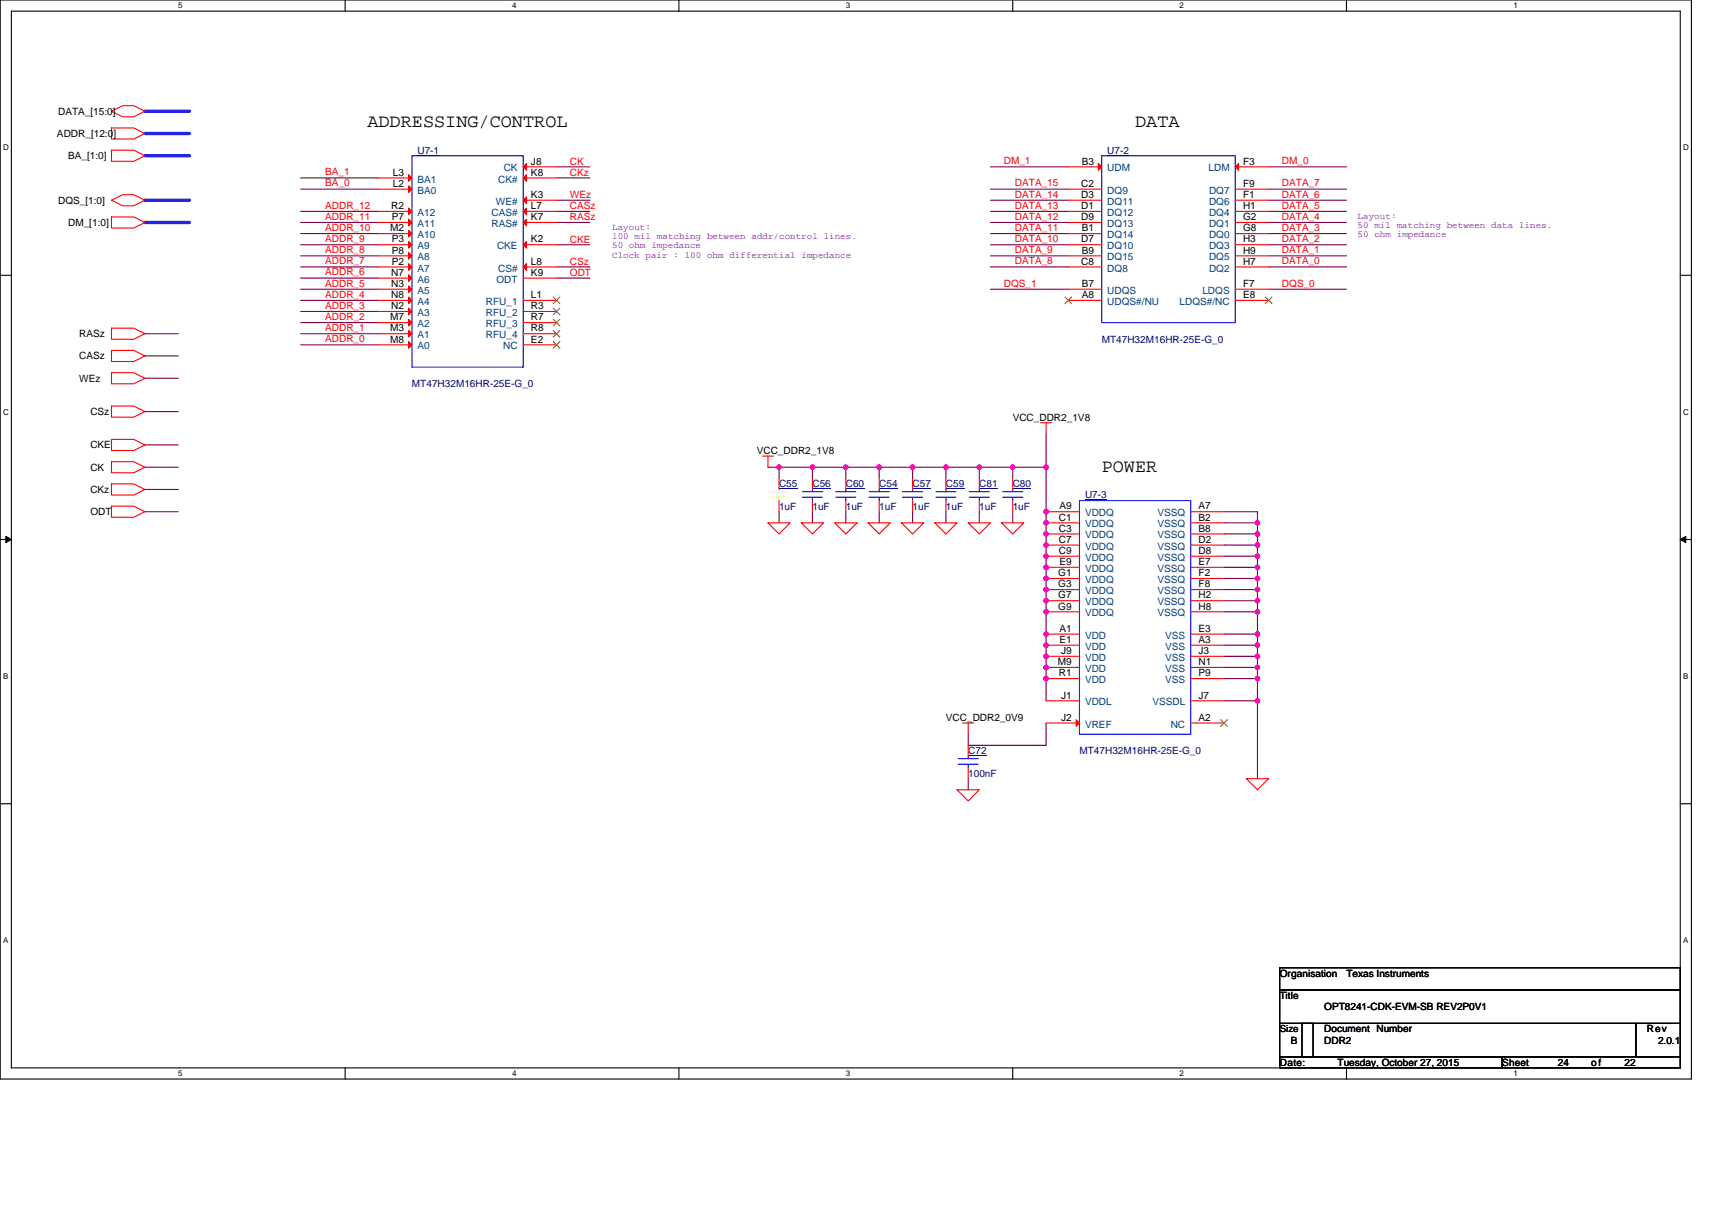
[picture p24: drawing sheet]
<svg xmlns="http://www.w3.org/2000/svg" width="297mm" height="210mm" viewBox="0 0 297 210" stroke-linecap="round" stroke-linejoin="round" font-family="sans-serif">
<defs><g id="words">
<g font-size="3.2">
<text x="63.7" y="22">ADDRESSING/CONTROL</text>
<text x="196.9" y="22">DATA</text>
<text x="191.2" y="81.8">POWER</text>
</g>
<g font-size="1.7">
<text x="9.9" y="23.8">ADDR_[12:0]</text>
<text x="10.1" y="19.9">DATA_[15:0]</text>
<text x="11.8" y="27.6">BA_[1:0]</text>
<text x="92.1" y="28.6">J8</text>
<text x="187.7" y="28.6">B3</text>
<text x="215.7" y="28.6">F3</text>
<text x="10.1" y="35.3">DQS_[1:0]</text>
<text x="68.2" y="32.4">L2</text>
<text x="68.2" y="30.5">L3</text>
<text x="92.1" y="30.5">K8</text>
<text x="92.1" y="34.4">K3</text>
<text x="187.6" y="34.4">D3</text>
<text x="187.6" y="32.4">C2</text>
<text x="215.7" y="34.4">F1</text>
<text x="215.7" y="32.4">F9</text>
<text x="11.8" y="39.2">DM_[1:0]</text>
<text x="67.7" y="40.1">M2</text>
<text x="67.9" y="36.3">R2</text>
<text x="68" y="38.2">P7</text>
<text x="92.1" y="38.2">K7</text>
<text x="92.1" y="36.3">L7</text>
<text x="187.6" y="38.2">D9</text>
<text x="187.6" y="36.3">D1</text>
<text x="187.7" y="40.1">B1</text>
<text x="215.7" y="38.2">G2</text>
<text x="215.7" y="40.1">G8</text>
<text x="215.7" y="36.3">H1</text>
<text x="67.9" y="47.9">N7</text>
<text x="68" y="45.9">P2</text>
<text x="68" y="42.1">P3</text>
<text x="68" y="44">P8</text>
<text x="92.1" y="42.1">K2</text>
<text x="92.1" y="45.9">L8</text>
<text x="92.1" y="47.9">K9</text>
<text x="187.6" y="45.9">C8</text>
<text x="187.6" y="42.1">D7</text>
<text x="187.7" y="44">B9</text>
<text x="215.7" y="44">H9</text>
<text x="215.7" y="45.9">H7</text>
<text x="215.7" y="42.1">H3</text>
<text x="67.9" y="53.7">N2</text>
<text x="67.9" y="49.8">N3</text>
<text x="67.9" y="51.7">N8</text>
<text x="92.1" y="51.7">L1</text>
<text x="92.1" y="53.7">R3</text>
<text x="187.7" y="49.8">B7</text>
<text x="187.7" y="51.7">A8</text>
<text x="215.7" y="49.8">F7</text>
<text x="215.7" y="51.7">E8</text>
<text x="13.7" y="58.5">RASz</text>
<text x="67.7" y="57.5">M3</text>
<text x="67.7" y="55.6">M7</text>
<text x="67.7" y="59.5">M8</text>
<text x="92.1" y="55.6">R7</text>
<text x="92.1" y="57.5">R8</text>
<text x="92.1" y="59.5">E2</text>
<text x="13.7" y="62.4">CASz</text>
<text x="13.7" y="66.2">WEz</text>
<text x="15.7" y="72">CSz</text>
<text x="15.7" y="77.8">CKE</text>
<text x="175.7" y="73">VCC_DDR2_1V8</text>
<text x="15.7" y="81.7">CK</text>
<text x="131.3" y="78.8">VCC_DDR2_1V8</text>
<text x="15.7" y="85.5">CKz</text>
<text x="15.7" y="89.4">ODT</text>
<text x="183.8" y="88.4">A9</text>
<text x="208" y="88.4">A7</text>
<text x="183.7" y="90.3">C1</text>
<text x="183.7" y="92.3">C3</text>
<text x="183.7" y="94.2">C7</text>
<text x="208" y="90.3">B2</text>
<text x="208" y="92.3">B8</text>
<text x="208" y="94.2">D2</text>
<text x="183.6" y="100">G1</text>
<text x="183.6" y="101.9">G3</text>
<text x="183.7" y="96.1">C9</text>
<text x="183.8" y="98.1">E9</text>
<text x="208" y="96.1">D8</text>
<text x="208" y="98.1">E7</text>
<text x="208" y="100">F2</text>
<text x="208" y="101.9">F8</text>
<text x="183.6" y="103.9">G7</text>
<text x="183.6" y="105.8">G9</text>
<text x="208" y="103.9">H2</text>
<text x="208" y="105.8">H8</text>
<text x="183.8" y="109.6">A1</text>
<text x="183.8" y="111.6">E1</text>
<text x="184.1" y="113.5">J9</text>
<text x="208" y="111.6">A3</text>
<text x="208" y="109.6">E3</text>
<text x="208" y="113.5">J3</text>
<text x="183.5" y="115.4">M9</text>
<text x="183.7" y="117.4">R1</text>
<text x="208" y="115.4">N1</text>
<text x="208" y="117.4">P9</text>
<text x="164.1" y="125.1">VCC_DDR2_0V9</text>
<text x="184.1" y="121.2">J1</text>
<text x="184.1" y="125.1">J2</text>
<text x="208" y="121.2">J7</text>
<text x="208" y="125.1">A2</text>
<text x="222" y="169.5">Organisation</text>
<text x="222" y="173.4">Title</text>
<text x="233.6" y="169.5">Texas Instruments</text>
<text x="222" y="179.1">Size</text>
<text x="229.8" y="179.2">Document Number</text>
<text x="229.8" y="175.3">OPT8241-CDK-EVM-SB REV2P0V1</text>
<text x="285.7" y="179.2">Rev</text>
<text x="222" y="184.9">Date:</text>
<text x="224" y="181.1">B</text>
<text x="229.8" y="181.1">DDR2</text>
<text x="232.1" y="184.9">Tuesday, October 27, 2015</text>
<text x="260.6" y="184.9">Sheet</text>
<text x="270.3" y="184.9">24</text>
<text x="276.1" y="184.9">of</text>
<text x="281.9" y="184.9">22</text>
<text x="287.7" y="181.1">2.0.1</text>
</g>
<g font-size="1.7" fill="#000080">
<text x="72.4" y="26.7">U7-1</text>
<text x="192.1" y="26.7">U7-2</text>
<text x="191.2" y="59.5">MT47H32M16HR-25E-G_0</text>
<text x="71.5" y="67.2">MT47H32M16HR-25E-G_0</text>
<text x="135.2" y="84.6">C55</text>
<text x="135.2" y="88.4">1uF</text>
<text x="141" y="84.6">C56</text>
<text x="141" y="88.4">1uF</text>
<text x="146.8" y="84.6">C60</text>
<text x="146.8" y="88.4">1uF</text>
<text x="152.5" y="84.6">C54</text>
<text x="152.5" y="88.4">1uF</text>
<text x="158.3" y="84.6">C57</text>
<text x="158.3" y="88.4">1uF</text>
<text x="164.1" y="84.6">C59</text>
<text x="164.1" y="88.4">1uF</text>
<text x="169.9" y="84.6">C81</text>
<text x="169.9" y="88.4">1uF</text>
<text x="175.7" y="84.6">C80</text>
<text x="175.7" y="88.4">1uF</text>
<text x="188.3" y="86.5">U7-3</text>
<text x="168" y="130.9">C72</text>
<text x="187.3" y="130.9">MT47H32M16HR-25E-G_0</text>
<text x="168" y="134.8">100nF</text>
</g>
<g font-size="1.7" fill="#004080">
<text x="87.4" y="29.7">CK</text>
<text x="192.1" y="29.7">UDM</text>
<text x="209.7" y="29.7">LDM</text>
<text x="72.4" y="33.6">BA0</text>
<text x="72.4" y="31.7">BA1</text>
<text x="86" y="35.5">WE#</text>
<text x="86.4" y="31.7">CK#</text>
<text x="192.1" y="35.5">DQ11</text>
<text x="192.1" y="33.6">DQ9</text>
<text x="209.8" y="35.5">DQ6</text>
<text x="209.8" y="33.6">DQ7</text>
<text x="72.4" y="41.3">A10</text>
<text x="72.4" y="39.4">A11</text>
<text x="72.4" y="37.5">A12</text>
<text x="85.3" y="39.4">RAS#</text>
<text x="85.3" y="37.5">CAS#</text>
<text x="192.1" y="39.4">DQ13</text>
<text x="192.1" y="41.3">DQ14</text>
<text x="192.1" y="37.5">DQ12</text>
<text x="209.8" y="39.4">DQ1</text>
<text x="209.8" y="41.3">DQ0</text>
<text x="209.8" y="37.5">DQ4</text>
<text x="72.4" y="47.1">A7</text>
<text x="72.4" y="43.3">A9</text>
<text x="72.4" y="45.2">A8</text>
<text x="86.2" y="43.3">CKE</text>
<text x="86.4" y="47.1">CS#</text>
<text x="192.1" y="45.2">DQ15</text>
<text x="192.1" y="47.1">DQ8</text>
<text x="192.1" y="43.3">DQ10</text>
<text x="209.8" y="45.2">DQ5</text>
<text x="209.8" y="47.1">DQ2</text>
<text x="209.8" y="43.3">DQ3</text>
<text x="72.4" y="51">A5</text>
<text x="72.4" y="49">A6</text>
<text x="72.4" y="52.9">A4</text>
<text x="84.3" y="52.9">RFU_1</text>
<text x="86.1" y="49">ODT</text>
<text x="192.1" y="51">UDQS</text>
<text x="192.1" y="52.9">UDQS#/NU</text>
<text x="204.7" y="52.9">LDQS#/NC</text>
<text x="208.6" y="51">LDQS</text>
<text x="72.4" y="58.7">A1</text>
<text x="72.4" y="56.8">A2</text>
<text x="72.4" y="54.8">A3</text>
<text x="84.3" y="54.8">RFU_2</text>
<text x="84.3" y="56.8">RFU_3</text>
<text x="84.3" y="58.7">RFU_4</text>
<text x="72.4" y="60.6">A0</text>
<text x="87.3" y="60.6">NC</text>
<text x="188.3" y="89.6">VDDQ</text>
<text x="200.8" y="89.6">VSSQ</text>
<text x="188.3" y="91.5">VDDQ</text>
<text x="188.3" y="93.4">VDDQ</text>
<text x="188.3" y="95.4">VDDQ</text>
<text x="200.8" y="91.5">VSSQ</text>
<text x="200.8" y="93.4">VSSQ</text>
<text x="200.8" y="95.4">VSSQ</text>
<text x="188.3" y="97.3">VDDQ</text>
<text x="188.3" y="99.2">VDDQ</text>
<text x="188.3" y="101.2">VDDQ</text>
<text x="200.8" y="97.3">VSSQ</text>
<text x="200.8" y="99.2">VSSQ</text>
<text x="200.8" y="101.2">VSSQ</text>
<text x="188.3" y="103.1">VDDQ</text>
<text x="188.3" y="105">VDDQ</text>
<text x="188.3" y="107">VDDQ</text>
<text x="200.8" y="103.1">VSSQ</text>
<text x="200.8" y="105">VSSQ</text>
<text x="200.8" y="107">VSSQ</text>
<text x="188.3" y="110.8">VDD</text>
<text x="188.3" y="112.7">VDD</text>
<text x="202.2" y="112.7">VSS</text>
<text x="202.2" y="110.8">VSS</text>
<text x="188.3" y="114.7">VDD</text>
<text x="188.3" y="116.6">VDD</text>
<text x="188.3" y="118.5">VDD</text>
<text x="202.2" y="114.7">VSS</text>
<text x="202.2" y="116.6">VSS</text>
<text x="202.2" y="118.5">VSS</text>
<text x="188.3" y="122.4">VDDL</text>
<text x="199.9" y="122.4">VSSDL</text>
<text x="188.3" y="126.3">VREF</text>
<text x="203.1" y="126.3">NC</text>
</g>
<g font-size="1.7" fill="#f00">
<text x="98.9" y="28.6">CK</text>
<text x="174.2" y="28.5">DM_1</text>
<text x="222.4" y="28.5">DM_0</text>
<text x="56.4" y="32.4">BA_0</text>
<text x="56.4" y="30.4">BA_1</text>
<text x="98.9" y="34.4">WEz</text>
<text x="98.9" y="30.5">CKz</text>
<text x="176.1" y="32.4">DATA_15</text>
<text x="176.1" y="34.3">DATA_14</text>
<text x="222.4" y="32.4">DATA_7</text>
<text x="222.4" y="34.3">DATA_6</text>
<text x="56.4" y="36.2">ADDR_12</text>
<text x="56.4" y="38.1">ADDR_11</text>
<text x="56.4" y="40.1">ADDR_10</text>
<text x="98.9" y="36.3">CASz</text>
<text x="98.9" y="38.2">RASz</text>
<text x="176.1" y="40.1">DATA_11</text>
<text x="176.1" y="38.1">DATA_12</text>
<text x="176.1" y="36.2">DATA_13</text>
<text x="222.4" y="36.2">DATA_5</text>
<text x="222.4" y="40.1">DATA_3</text>
<text x="222.4" y="38.1">DATA_4</text>
<text x="56.4" y="42">ADDR_9</text>
<text x="56.4" y="43.9">ADDR_8</text>
<text x="56.4" y="45.9">ADDR_7</text>
<text x="56.4" y="47.8">ADDR_6</text>
<text x="98.9" y="45.9">CSz</text>
<text x="98.9" y="47.9">ODT</text>
<text x="98.9" y="42.1">CKE</text>
<text x="176.1" y="45.9">DATA_8</text>
<text x="176.1" y="42">DATA_10</text>
<text x="176.1" y="43.9">DATA_9</text>
<text x="222.4" y="43.9">DATA_1</text>
<text x="222.4" y="42">DATA_2</text>
<text x="222.4" y="45.9">DATA_0</text>
<text x="56.4" y="49.7">ADDR_5</text>
<text x="56.4" y="51.7">ADDR_4</text>
<text x="56.4" y="53.6">ADDR_3</text>
<text x="174.2" y="49.7">DQS_1</text>
<text x="222.4" y="49.7">DQS_0</text>
<text x="56.4" y="55.5">ADDR_2</text>
<text x="56.4" y="57.5">ADDR_1</text>
<text x="56.4" y="59.4">ADDR_0</text>
</g>
<g font-size="1.6" fill="#8000ff">
<text x="106.2" y="39.9">Layout:</text>
<text x="106.2" y="41.5">100 mil matching between addr/control lines.</text>
<text x="235.6" y="38">Layout:</text>
<text x="235.6" y="39.6">50 mil matching between data lines.</text>
<text x="235.6" y="41.2">50 ohm impedance</text>
<text x="106.2" y="43.1">50 ohm impedance</text>
<text x="106.2" y="44.7">Clock pair : 100 ohm differential impedance</text>
</g>
<g font-size="1.4">
<text x="30.9" y="1.4">5</text>
<text x="88.8" y="1.4">4</text>
<text x="146.8" y="1.4">3</text>
<text x="204.7" y="1.4">2</text>
<text x="262.6" y="1.4">1</text>
<text x=".5" y="26.1">D</text>
<text x="292" y="26.1">D</text>
<text x=".5" y="71.9">C</text>
<text x="292" y="71.9">C</text>
<text x=".5" y="117.8">B</text>
<text x="292" y="117.8">B</text>
<text x=".5" y="163.6">A</text>
<text x="292" y="163.6">A</text>
<text x="30.9" y="186.8">5</text>
<text x="88.8" y="186.8">4</text>
<text x="146.8" y="186.8">3</text>
<text x="204.7" y="186.8">2</text>
<text x="262.6" y="186.8">1</text>
</g>
</g></defs>
<path d="M0 0h293.5v187.3h-293.5zM2 1.9h289.5v183.4h-289.5z" fill="none" stroke="#000" stroke-width=".19"/>
<g fill="#fff">
<path d="M30.9 .2h.8v1.5h-.8z"/>
<path d="M30.9 185.5h.8v1.6h-.8z"/>
</g>
<path d="M59.9 0v1.9M59.9 185.3v2" fill="none" stroke="#000" stroke-width=".19"/>
<g fill="#fff">
<path d="M88.8 .2h.8v1.5h-.8z"/>
<path d="M88.8 185.5h.8v1.6h-.8z"/>
</g>
<path d="M117.8 0v1.9M117.8 185.3v2" fill="none" stroke="#000" stroke-width=".19"/>
<g fill="#fff">
<path d="M146.8 .2h.7v1.5h-.7z"/>
<path d="M146.8 185.5h.7v1.6h-.7z"/>
</g>
<path d="M175.7 0v1.9M175.7 185.3v2" fill="none" stroke="#000" stroke-width=".19"/>
<g fill="#fff">
<path d="M204.7 .2h.7v1.5h-.7z"/>
<path d="M204.7 185.5h.7v1.6h-.7z"/>
</g>
<path d="M233.6 0v1.9M233.6 185.3v2" fill="none" stroke="#000" stroke-width=".19"/>
<g fill="#fff">
<path d="M262.6 .2h.7v1.5h-.7z"/>
<path d="M262.6 185.5h.7v1.6h-.7z"/>
<path d="M.5 24.9h1v1.5h-1z"/>
<path d="M292 24.9h1v1.5h-1z"/>
<path d="M.5 70.7h1v1.5h-1z"/>
<path d="M292 70.7h1v1.5h-1z"/>
</g>
<path d="M0 47.8h2M291.5 47.8h2" fill="none" stroke="#000" stroke-width=".19"/>
<g fill="#fff">
<path d="M.5 116.6h1v1.5h-1z"/>
<path d="M292 116.6h.9v1.5h-.9z"/>
</g>
<path d="M0 93.6h2M291.5 93.6h2" fill="none" stroke="#000" stroke-width=".19"/>
<path d="M1 93.1l1 .5-1 .6zM291.5 93.6l1-.5v1.1z" fill="#000" stroke="#000" stroke-width=".17"/>
<g fill="#fff">
<path d="M.5 162.4h1v1.5h-1z"/>
<path d="M292 162.4h.9v1.5h-.9z"/>
</g>
<path d="M0 139.5h2M291.5 139.5h2M222 168h69.5v3.8h-69.5zM222 171.8h69.5v5.8h-69.5zM222 177.6h5.8v5.8h-5.8zM225.9 177.6h57.9v5.8h-57.9zM283.8 177.6h7.7v5.8h-7.7zM222 183.4h38.6v1.9h-38.6zM260.6 183.4h30.9v1.9h-30.9z" fill="none" stroke="#000" stroke-width=".19"/>
<path d="M25.1 19.3h7.8M25.1 23.2h7.8M25.1 27h7.8M25.1 34.7h7.8M25.1 38.6h7.8" fill="none" stroke="#00f" stroke-width=".58"/>
<g fill="none" stroke="#800040" stroke-width=".19">
<path d="M52.2 36.7h13.5M52.2 38.6h13.5M52.2 30.9h13.5M52.2 32.8h13.5M96.6 34.7h5.8M96.6 36.7h5.8M96.6 38.6h5.8M96.6 29h5.8M96.6 30.9h5.8M171.8 29h13.6M171.8 32.8h13.6M171.8 34.7h13.6"/>
<path d="M171.8 38.6h13.6M171.8 36.7h13.6M220.1 29h13.5M220.1 32.8h13.5M220.1 36.7h13.5M220.1 34.7h13.5M220.1 38.6h13.5M25.1 57.9h5.8M52.2 40.5h13.5M52.2 42.5h13.5M52.2 44.4h13.5M52.2 46.3h13.5"/>
<path d="M52.2 48.3h13.5M52.2 50.2h13.5M52.2 52.1h13.5M52.2 54.1h13.5M52.2 56h13.5M52.2 57.9h13.5M52.2 59.8h13.5M96.6 46.3h5.8M96.6 48.3h5.8M96.6 42.5h5.8M171.8 50.2h13.6M171.8 46.3h13.6"/>
<path d="M171.8 42.5h13.6M171.8 40.5h13.6M171.8 44.4h13.6M220.1 50.2h13.5M220.1 44.4h13.5M220.1 40.5h13.5M220.1 42.5h13.5M220.1 46.3h13.5M25.1 77.2h5.8M25.1 71.4h5.8M25.1 65.6h5.8M25.1 61.8h5.8"/>
<path d="M181.5 75.3v5.8M25.1 88.8h5.8M25.1 84.9h5.8M25.1 81.1h5.8M133.2 81.1h2M135.2 81.1v1.9M135.2 88.8v1.9M135.2 81.1h5.8M141 88.8v1.9M141 81.1v1.9M141 81.1h5.8M146.8 81.1h.1"/>
<path d="M146.8 81.1h5.7M146.8 88.8v1.9M146.8 81.1v1.9M152.5 81.1h5.8M152.5 88.8v1.9M152.5 81.1v1.9M158.3 81.1h5.8M158.3 81.1v1.9M158.3 88.8v1.9M164.1 81.1h5.8M164.1 88.8v1.9M164.1 81.1v1.9"/>
<path d="M169.9 88.8v1.9M169.9 81.1v1.9M169.9 81.1h5.8M175.7 88.8v1.9M175.7 81.1v1.9M175.7 81.1h5.8M181.5 81.1v40.5M212.4 88.8h5.8v1.9M212.4 96.5h5.8M212.4 98.5h5.8M212.4 90.7h5.8M212.4 92.7h5.8"/>
<path d="M212.4 94.6h5.8M218.2 96.5v2M218.2 90.7v2M218.2 94.6v1.9M218.2 92.7v1.9M218.2 98.5v1.9M212.4 112h5.8M212.4 113.9h5.8M212.4 100.4h5.8M212.4 102.3h5.8M212.4 104.2h5.8M212.4 106.2h5.8"/>
<path d="M212.4 115.8h5.8M212.4 117.8h5.8M212.4 110h5.8M218.2 104.2v2M218.2 115.8v2M218.2 106.2v3.8M218.2 113.9v1.9M218.2 117.8v3.8M218.2 102.3v1.9M218.2 110v2M218.2 112v1.9M218.2 100.4v1.9"/>
<path d="M168 135.1v2M181.5 125.5v3.8h-13.5v-1.9M212.4 121.6h5.8M218.2 121.6v13.5"/>
</g>
<g fill="#f0f" stroke="#f0f" stroke-width=".19">
<circle cx="181.5" cy="81.1" r=".38"/>
<circle cx="181.5" cy="88.8" r=".39"/>
<circle cx="164.1" cy="81.1" r=".38"/>
<circle cx="169.9" cy="81.1" r=".38"/>
<circle cx="175.7" cy="81.1" r=".38"/>
<circle cx="218.2" cy="102.3" r=".39"/>
<circle cx="218.2" cy="92.7" r=".39"/>
<circle cx="218.2" cy="104.2" r=".39"/>
<circle cx="218.2" cy="115.8" r=".38"/>
<circle cx="218.2" cy="113.9" r=".39"/>
<circle cx="218.2" cy="96.5" r=".38"/>
<circle cx="218.2" cy="94.6" r=".39"/>
<circle cx="218.2" cy="121.6" r=".39"/>
<circle cx="218.2" cy="117.8" r=".39"/>
<circle cx="218.2" cy="100.4" r=".38"/>
<circle cx="218.2" cy="98.4" r=".39"/>
<circle cx="218.2" cy="112" r=".39"/>
<circle cx="218.2" cy="110" r=".38"/>
<circle cx="218.2" cy="90.7" r=".38"/>
<circle cx="218.2" cy="106.2" r=".38"/>
<circle cx="158.3" cy="81.1" r=".38"/>
<circle cx="135.2" cy="81.1" r=".38"/>
<circle cx="141" cy="81.1" r=".38"/>
<circle cx="152.5" cy="81.1" r=".38"/>
<circle cx="146.8" cy="81.1" r=".38"/>
<circle cx="181.5" cy="90.7" r=".38"/>
<circle cx="181.5" cy="92.7" r=".39"/>
<circle cx="181.5" cy="94.6" r=".39"/>
<circle cx="181.5" cy="96.5" r=".38"/>
<circle cx="181.5" cy="98.4" r=".39"/>
<circle cx="181.5" cy="100.4" r=".38"/>
<circle cx="181.5" cy="102.3" r=".39"/>
<circle cx="181.5" cy="104.2" r=".39"/>
<circle cx="181.5" cy="106.2" r=".38"/>
<circle cx="181.5" cy="110" r=".38"/>
<circle cx="181.5" cy="112" r=".39"/>
<circle cx="181.5" cy="113.9" r=".39"/>
<circle cx="181.5" cy="115.8" r=".38"/>
<circle cx="181.5" cy="117.8" r=".39"/>
</g>
<g fill="none" stroke="#f00" stroke-width=".19">
<path d="M19.3 19.3l2-1h1.9l1.9 1-1.9 1h-1.9zM19.3 22.2h3.9l1.9 1-1.9 .9h-3.9zM19.3 26.1h3.9l1.9 .9-1.9 1h-3.9zM19.3 37.6h3.9l1.9 1-1.9 1h-3.9zM19.3 34.7l2-.9h1.9l1.9 .9-1.9 1h-1.9zM65.7 32.8h5.8M65.7 30.9h5.8M65.7 38.6h5.8M65.7 36.7h5.8M90.8 29h5.8M90.8 34.7h5.8M90.8 38.6h5.8"/>
<path d="M90.8 30.9h5.8M90.8 36.7h5.8M185.4 34.7h5.8M185.4 29h5.8M185.4 32.8h5.8M185.4 38.6h5.8M185.4 36.7h5.8M214.3 34.7h5.8M214.3 29h5.8M214.3 32.8h5.8M214.3 38.6h5.8M214.3 36.7h5.8"/>
<path d="M19.3 57h3.9l1.9 .9-1.9 1h-3.9zM65.7 40.5h5.8M65.7 57.9h5.8M65.7 56h5.8M65.7 59.8h5.8M65.7 54.1h5.8M65.7 50.2h5.8M65.7 48.3h5.8M65.7 52.1h5.8M65.7 46.3h5.8M65.7 42.5h5.8M65.7 44.4h5.8"/>
<path d="M90.8 59.8h5.8M90.8 42.5h5.8M90.8 48.3h5.8M90.8 52.1h5.8M90.8 46.3h5.8M90.8 54.1h5.8M90.8 56h5.8M90.8 57.9h5.8M185.4 50.2h5.8M185.4 44.4h5.8M185.4 46.3h5.8M185.4 40.5h5.8"/>
<path d="M185.4 42.5h5.8M185.4 52.1h5.8M214.3 52.1h5.8M214.3 50.2h5.8M214.3 44.4h5.8M214.3 46.3h5.8M214.3 40.5h5.8M214.3 42.5h5.8M19.3 60.8h3.9l1.9 1-1.9 .9h-3.9zM19.3 64.7h3.9l1.9 .9-1.9 1h-3.9zM19.3 70.5h3.9l1.9 .9-1.9 1h-3.9zM19.3 76.3h3.9l1.9 .9-1.9 1h-3.9z"/>
<path d="M132.3 79.1h1.9M133.2 79.1v2M180.5 73.4h2M181.5 73.4v1.9M19.3 80.1h3.9l1.9 1-1.9 .9h-3.9zM19.3 84h3.9l1.9 .9-1.9 1h-3.9zM19.3 87.8h3.9l1.9 1-1.9 1h-3.9zM133.2 90.7h3.9l-1.9 2zM135.2 83v1.9M135.2 86.9v1.9M139 90.7h3.9l-1.9 2zM141 83v1.9"/>
<path d="M141 86.9v1.9M144.8 90.7h3.9l-1.9 2zM146.8 83v1.9M146.8 86.9v1.9M148.7 90.7h.1M150.6 90.7h3.9l-2 2zM152.5 83v1.9M152.5 86.9v1.9M156.4 90.7h3.9l-2 2zM158.3 83v1.9M158.3 86.9v1.9M162.2 90.7h3.9l-2 2z"/>
<path d="M164.1 83v1.9M164.1 86.9v1.9M168 90.7h3.8l-1.9 2zM169.9 83v1.9M169.9 86.9v1.9M173.8 90.7h3.8l-1.9 2zM175.7 83v1.9M175.7 86.9v1.9M181.5 88.8h5.8M181.5 90.7h5.8M181.5 92.7h5.8M181.5 94.6h5.8"/>
<path d="M181.5 96.5h5.8M181.5 98.5h5.8M206.6 88.8h5.8M206.6 90.7h5.8M206.6 92.7h5.8M206.6 94.6h5.8M206.6 96.5h5.8M206.6 98.5h5.8M181.5 110h5.8M181.5 112h5.8M181.5 100.4h5.8M181.5 102.3h5.8"/>
<path d="M181.5 104.2h5.8M181.5 106.2h5.8M181.5 113.9h5.8M181.5 115.8h5.8M181.5 117.8h5.8M206.6 112h5.8M206.6 110h5.8M206.6 100.4h5.8M206.6 102.3h5.8M206.6 104.2h5.8M206.6 106.2h5.8M206.6 113.9h5.8"/>
<path d="M206.6 115.8h5.8M206.6 117.8h5.8M166.1 137.1h3.8l-1.9 1.9zM167 125.5h1.9M168 125.5v1.9M168 129.3v2M168 133.2v1.9M181.5 121.6h5.8M181.5 125.5h5.8M206.6 125.5h5.8M206.6 121.6h5.8M216.2 135.1h3.9l-1.9 2z"/>
</g>
<g fill="none" stroke="#00f" stroke-width=".19">
<path d="M71.5 27h19.3v36.7h-19.3zM191.2 27h23.1v29h-23.1zM139.2 86.3h3.5M139.2 85.3h3.5M141 84.9v.4M141 86.3v.6M145 86.3h3.5M145 85.3h3.5M146.8 84.9v.4M146.8 86.3v.6M150.8 86.3h3.5M150.8 85.3h3.5"/>
<path d="M152.5 84.9v.4M152.5 86.3v.6M156.6 86.3h3.5M156.6 85.3h3.5M158.3 84.9v.4M158.3 86.3v.6M162.4 86.3h3.5M162.4 85.3h3.5M164.1 84.9v.4M164.1 86.3v.6M168.2 86.3h3.5M168.2 85.3h3.5"/>
<path d="M169.9 84.9v.4M169.9 86.3v.6M174 86.3h3.4M174 85.3h3.4M175.7 84.9v.4M175.7 86.3v.6M187.3 86.9h19.3v40.5h-19.3zM166.2 132.6h3.5M166.2 131.7h3.5M168 131.3v.4M168 132.6v.6"/>
</g>
<path d="M72.4 26.9h3.8M192.1 26.9h3.8M135.2 84.8h3.2M141 84.8h3.1M146.8 84.8h3.1M152.5 84.8h3.2M158.3 84.8h3.2M164.1 84.8h3.2M169.9 84.8h3.2M175.7 84.8h3.2M188.3 86.7h3.7M168 131.1h3.2" fill="none" stroke="#000080" stroke-width=".17"/>
<g fill="none" stroke="#804000" stroke-width=".17">
<path d="M96 59.3l1.1 1.1M96 51.5l1.1 1.2M96 53.5l1.1 1.1M96 55.4l1.1 1.2M96 57.3l1.1 1.2M97.1 59.3l-1.1 1.1M97.1 51.5l-1.1 1.2M97.1 53.5l-1.1 1.1M97.1 55.4l-1.1 1.2M97.1 57.3l-1.1 1.2M184.8 51.5l1.1 1.2M185.9 51.5l-1.1 1.2"/>
<path d="M219.5 51.5l1.2 1.2M220.7 51.5l-1.2 1.2M211.8 124.9l1.2 1.2M213 124.9l-1.2 1.2"/>
</g>
<g fill="#f00" stroke="#f00" stroke-width=".19">
<path d="M186.7 124.9l.6 .6-.6 .6z"/>
<path d="M70.9 32.2l.6 .6-.6 .6z"/>
<path d="M70.9 30.3l.6 .6-.6 .6z"/>
<path d="M70.9 40l.6 .5-.6 .6z"/>
<path d="M70.9 57.3l.6 .6-.6 .6z"/>
<path d="M70.9 55.4l.6 .6-.6 .6z"/>
<path d="M70.9 59.3l.6 .5-.6 .6z"/>
<path d="M70.9 53.5l.6 .6-.6 .5z"/>
<path d="M70.9 49.6l.6 .6-.6 .6z"/>
<path d="M70.9 47.7l.6 .6-.6 .5z"/>
<path d="M70.9 51.5l.6 .6-.6 .6z"/>
<path d="M70.9 45.8l.6 .5-.6 .6z"/>
<path d="M70.9 41.9l.6 .6-.6 .6z"/>
<path d="M70.9 38l.6 .6-.6 .6z"/>
<path d="M70.9 43.8l.6 .6-.6 .6z"/>
<path d="M70.9 36.1l.6 .6-.6 .6z"/>
<path d="M90.8 29l.6-.6v1.1z"/>
<path d="M90.8 42.5l.6-.6v1.2z"/>
<path d="M90.8 34.7l.6-.5v1.1z"/>
<path d="M90.8 38.6l.6-.6v1.2z"/>
<path d="M90.8 30.9l.6-.6v1.2z"/>
<path d="M91.4 36.1v1.2l-.6-.6z"/>
<path d="M90.8 46.3l.6-.5v1.1z"/>
<path d="M190.6 28.4l.6 .6-.6 .5z"/>
<path d="M214.3 29l.6-.6v1.1z"/>
</g>
<path d="M133.4 86.3h3.5M133.4 85.3h3.5M135.2 84.9v.4M135.2 86.3v.6" fill="none" stroke="#ffff80" stroke-width=".19"/>
<use href="#words"/>
</svg>
